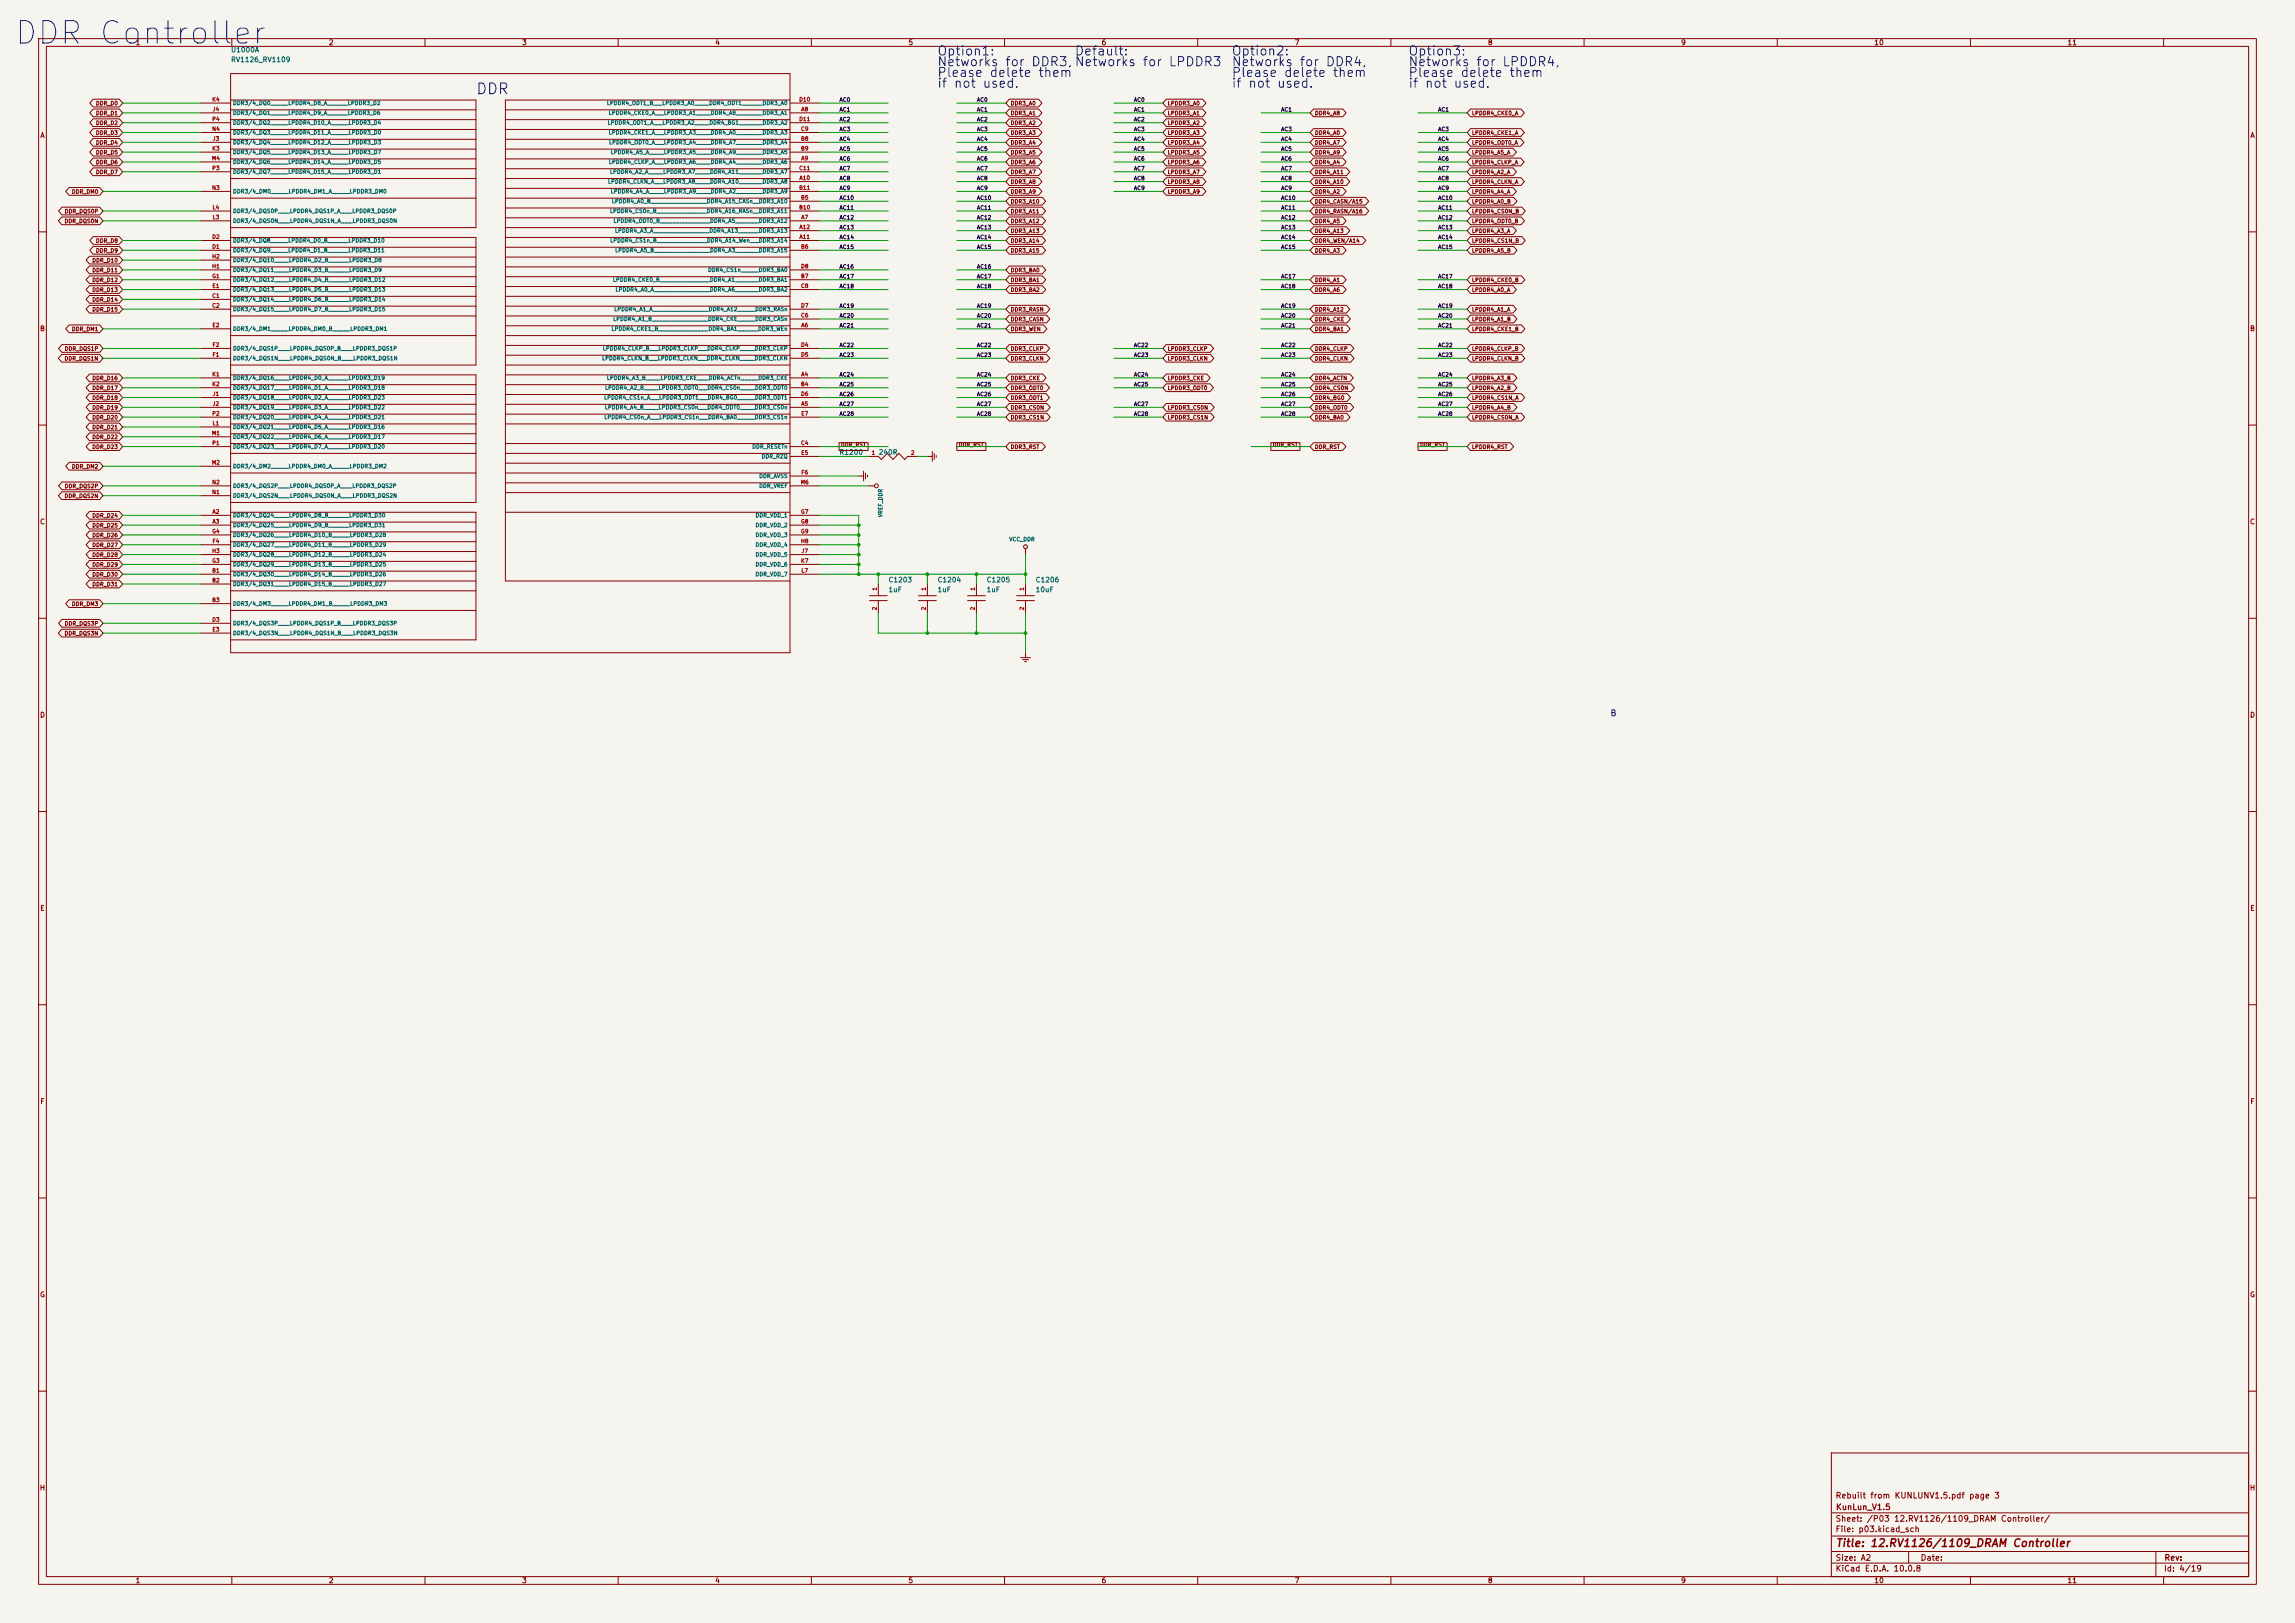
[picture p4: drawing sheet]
<svg xmlns="http://www.w3.org/2000/svg" width="594mm" height="420mm" viewBox="0 0 594 420" stroke-linecap="round" stroke-linejoin="round" font-family="sans-serif">
<defs><g id="words">
<text font-size="5.8" fill="#0000c2" x="3.3" y="12.9">DDR Controller</text>
<text font-size="2.8" fill="#0000c2" x="123" y="25.1">DDR</text>
<g font-size="2.4" fill="#0000c2">
<text x="242.4" y="17.7">Networks for DDR3, Networks for LPDDR3</text>
<text x="242.4" y="15">Option1:</text>
<text x="278" y="15">Default:</text>
<text x="318.6" y="15">Option2:</text>
<text x="318.6" y="17.7">Networks for DDR4,</text>
<text x="364.3" y="15">Option3:</text>
<text x="364.3" y="17.7">Networks for LPDDR4,</text>
<text x="242.4" y="23.3">if not used.</text>
<text x="242.4" y="20.5">Please delete them</text>
<text x="318.6" y="20.5">Please delete them</text>
<text x="318.6" y="23.3">if not used.</text>
<text x="364.3" y="20.5">Please delete them</text>
<text x="364.3" y="23.3">if not used.</text>
</g>
<text font-size="2" fill="#840000" x="475" y="400.8">Title: 12.RV1126/1109_DRAM Controller</text>
<text font-size="1.6" fill="#0000c2" x="416.7" y="185.7">B</text>
<g font-size="1.5" fill="#840000">
<text x="475" y="388.1">Rebuilt from KUNLUNV1.5.pdf page 3</text>
<text x="475" y="394.1">Sheet: /P03 12.RV1126/1109_DRAM Controller/</text>
<text x="475.1" y="391.1">KunLun_V1.5</text>
<text x="475" y="396.8">File: p03.kicad_sch</text>
<text x="475" y="407">KiCad E.D.A. 10.0.8</text>
<text x="475" y="404.2">Size: A2</text>
<text x="497" y="404.2">Date:</text>
<text x="560" y="407">Id: 4/19</text>
<text x="560.1" y="404.2">Rev:</text>
</g>
<g font-size="1.3" fill="#840000">
<text x="35" y="12">1</text>
<text x="85" y="12">2</text>
<text x="135" y="12">3</text>
<text x="185" y="12">4</text>
<text x="235" y="12">5</text>
<text x="285" y="12">6</text>
<text x="335" y="12">7</text>
<text x="385" y="12">8</text>
<text x="435" y="12">9</text>
<text x="485" y="12">10</text>
<text x="535" y="12">11</text>
<text x="10.3" y="36">A</text>
<text x="582.3" y="36">A</text>
<text x="10.2" y="86">B</text>
<text x="582.2" y="86">B</text>
<text x="10.2" y="136">C</text>
<text x="582.2" y="136">C</text>
<text x="10.2" y="186">D</text>
<text x="582.2" y="186">D</text>
<text x="10.3" y="236">E</text>
<text x="582.3" y="236">E</text>
<text x="10.3" y="286">F</text>
<text x="582.3" y="286">F</text>
<text x="10.2" y="336">G</text>
<text x="582.2" y="336">G</text>
<text x="10.2" y="386">H</text>
<text x="582.2" y="386">H</text>
<text x="35" y="410">1</text>
<text x="85" y="410">2</text>
<text x="135" y="410">3</text>
<text x="185" y="410">4</text>
<text x="235" y="410">5</text>
<text x="285" y="410">6</text>
<text x="335" y="410">7</text>
<text x="385" y="410">8</text>
<text x="435" y="410">9</text>
<text x="485" y="410">10</text>
<text x="535" y="410">11</text>
</g>
<g font-size="1.3" fill="#006464">
<text x="59.7" y="13.8">U1000A</text>
<text x="59.7" y="16.4">RV1126_RV1109</text>
<text x="217.1" y="118">R1200</text>
<text x="227.3" y="118">240R</text>
<text x="229.8" y="151">C1203</text>
<text x="229.8" y="153.5">1uF</text>
<text x="242.5" y="151">C1204</text>
<text x="242.5" y="153.5">1uF</text>
<text x="255.2" y="151">C1205</text>
<text x="255.2" y="153.5">1uF</text>
<text x="267.9" y="151">C1206</text>
<text x="267.9" y="153.5">10uF</text>
</g>
<g font-size="1" fill="#840000">
<text x="24.7" y="27.5">DDR_D0</text>
<text x="261.5" y="27.5">DDR3_A0</text>
<text x="302.1" y="27.5">LPDDR3_A0</text>
<text x="24.7" y="35.1">DDR_D3</text>
<text x="24.7" y="30">DDR_D1</text>
<text x="24.7" y="32.6">DDR_D2</text>
<text x="261.5" y="30">DDR3_A1</text>
<text x="261.5" y="32.6">DDR3_A2</text>
<text x="261.5" y="35.1">DDR3_A3</text>
<text x="302.1" y="30">LPDDR3_A1</text>
<text x="302.1" y="32.6">LPDDR3_A2</text>
<text x="302.1" y="35.1">LPDDR3_A3</text>
<text x="340.2" y="30">DDR4_A8</text>
<text x="340.2" y="35.1">DDR4_A0</text>
<text x="380.9" y="30">LPDDR4_CKE0_A</text>
<text x="380.9" y="35.1">LPDDR4_CKE1_A</text>
<text x="24.7" y="37.7">DDR_D4</text>
<text x="24.7" y="40.2">DDR_D5</text>
<text x="261.5" y="37.7">DDR3_A4</text>
<text x="261.5" y="40.2">DDR3_A5</text>
<text x="302.1" y="37.7">LPDDR3_A4</text>
<text x="302.1" y="40.2">LPDDR3_A5</text>
<text x="340.2" y="37.7">DDR4_A7</text>
<text x="340.2" y="40.2">DDR4_A9</text>
<text x="380.9" y="37.7">LPDDR4_ODT0_A</text>
<text x="380.9" y="40.2">LPDDR4_A5_A</text>
<text x="24.7" y="42.7">DDR_D6</text>
<text x="24.7" y="45.3">DDR_D7</text>
<text x="261.5" y="45.3">DDR3_A7</text>
<text x="261.5" y="42.7">DDR3_A6</text>
<text x="261.5" y="47.8">DDR3_A8</text>
<text x="302.1" y="42.7">LPDDR3_A6</text>
<text x="302.1" y="45.3">LPDDR3_A7</text>
<text x="302.1" y="47.8">LPDDR3_A8</text>
<text x="340.2" y="42.7">DDR4_A4</text>
<text x="340.2" y="45.3">DDR4_A11</text>
<text x="340.2" y="47.8">DDR4_A10</text>
<text x="380.9" y="42.7">LPDDR4_CLKP_A</text>
<text x="380.9" y="45.3">LPDDR4_A2_A</text>
<text x="380.9" y="47.8">LPDDR4_CLKN_A</text>
<text x="18.5" y="50.4">DDR_DM0</text>
<text x="261.5" y="50.4">DDR3_A9</text>
<text x="261.5" y="52.9">DDR3_A10</text>
<text x="302.1" y="50.4">LPDDR3_A9</text>
<text x="340.2" y="50.4">DDR4_A2</text>
<text x="340.2" y="52.9">DDR4_CASN/A15</text>
<text x="380.9" y="50.4">LPDDR4_A4_A</text>
<text x="380.9" y="52.9">LPDDR4_A0_B</text>
<text x="16.6" y="58">DDR_DQS0N</text>
<text x="16.6" y="55.4">DDR_DQS0P</text>
<text x="261.5" y="55.4">DDR3_A11</text>
<text x="261.5" y="58">DDR3_A12</text>
<text x="340.2" y="55.4">DDR4_RASN/A16</text>
<text x="340.2" y="58">DDR4_A5</text>
<text x="380.9" y="55.4">LPDDR4_CS0N_B</text>
<text x="380.9" y="58">LPDDR4_ODT0_B</text>
<text x="24.7" y="63.1">DDR_D8</text>
<text x="24.7" y="65.6">DDR_D9</text>
<text x="261.5" y="60.5">DDR3_A13</text>
<text x="261.5" y="63.1">DDR3_A14</text>
<text x="261.5" y="65.6">DDR3_A15</text>
<text x="340.2" y="60.5">DDR4_A13</text>
<text x="340.2" y="63.1">DDR4_WEN/A14</text>
<text x="340.2" y="65.6">DDR4_A3</text>
<text x="380.9" y="60.5">LPDDR4_A3_A</text>
<text x="380.9" y="63.1">LPDDR4_CS1N_B</text>
<text x="380.9" y="65.6">LPDDR4_A5_B</text>
<text x="23.8" y="68.1">DDR_D10</text>
<text x="23.8" y="70.7">DDR_D11</text>
<text x="261.5" y="70.7">DDR3_BA0</text>
<text x="23.8" y="73.2">DDR_D12</text>
<text x="23.8" y="75.8">DDR_D13</text>
<text x="261.5" y="73.2">DDR3_BA1</text>
<text x="261.5" y="75.8">DDR3_BA2</text>
<text x="340.2" y="73.2">DDR4_A1</text>
<text x="340.2" y="75.8">DDR4_A6</text>
<text x="380.9" y="73.2">LPDDR4_CKE0_B</text>
<text x="380.9" y="75.8">LPDDR4_A0_A</text>
<text x="23.8" y="80.8">DDR_D15</text>
<text x="23.8" y="78.3">DDR_D14</text>
<text x="261.5" y="80.8">DDR3_RASN</text>
<text x="261.5" y="83.4">DDR3_CASN</text>
<text x="340.2" y="80.8">DDR4_A12</text>
<text x="340.2" y="83.4">DDR4_CKE</text>
<text x="380.9" y="80.8">LPDDR4_A1_A</text>
<text x="380.9" y="83.4">LPDDR4_A1_B</text>
<text x="18.5" y="85.9">DDR_DM1</text>
<text x="261.5" y="85.9">DDR3_WEN</text>
<text x="340.2" y="85.9">DDR4_BA1</text>
<text x="380.9" y="85.9">LPDDR4_CKE1_B</text>
<text x="16.6" y="93.5">DDR_DQS1N</text>
<text x="16.6" y="91">DDR_DQS1P</text>
<text x="261.5" y="91">DDR3_CLKP</text>
<text x="261.5" y="93.5">DDR3_CLKN</text>
<text x="302.1" y="93.5">LPDDR3_CLKN</text>
<text x="302.1" y="91">LPDDR3_CLKP</text>
<text x="340.2" y="91">DDR4_CLKP</text>
<text x="340.2" y="93.5">DDR4_CLKN</text>
<text x="380.9" y="91">LPDDR4_CLKP_B</text>
<text x="380.9" y="93.5">LPDDR4_CLKN_B</text>
<text x="23.8" y="98.6">DDR_D16</text>
<text x="23.8" y="101.2">DDR_D17</text>
<text x="261.5" y="98.6">DDR3_CKE</text>
<text x="261.5" y="101.2">DDR3_ODT0</text>
<text x="302.1" y="98.6">LPDDR3_CKE</text>
<text x="302.1" y="101.2">LPDDR3_ODT0</text>
<text x="340.2" y="98.6">DDR4_ACTN</text>
<text x="340.2" y="101.2">DDR4_CS0N</text>
<text x="380.9" y="98.6">LPDDR4_A3_B</text>
<text x="380.9" y="101.2">LPDDR4_A2_B</text>
<text x="23.8" y="103.7">DDR_D18</text>
<text x="23.8" y="106.2">DDR_D19</text>
<text x="261.5" y="103.7">DDR3_ODT1</text>
<text x="261.5" y="106.2">DDR3_CS0N</text>
<text x="302.1" y="106.2">LPDDR3_CS0N</text>
<text x="340.2" y="103.7">DDR4_BG0</text>
<text x="340.2" y="106.2">DDR4_ODT0</text>
<text x="380.9" y="103.7">LPDDR4_CS1N_A</text>
<text x="380.9" y="106.2">LPDDR4_A4_B</text>
<text x="23.8" y="108.8">DDR_D20</text>
<text x="23.8" y="111.3">DDR_D21</text>
<text x="23.8" y="113.9">DDR_D22</text>
<text x="261.5" y="108.8">DDR3_CS1N</text>
<text x="302.1" y="108.8">LPDDR3_CS1N</text>
<text x="340.2" y="108.8">DDR4_BA0</text>
<text x="380.9" y="108.8">LPDDR4_CS0N_A</text>
<text x="23.8" y="116.4">DDR_D23</text>
<text x="217.5" y="115.8">DDR_RST</text>
<text x="248" y="115.8">DDR_RST</text>
<text x="261.5" y="116.4">DDR3_RST</text>
<text x="329.3" y="115.8">DDR_RST</text>
<text x="340.2" y="116.4">DDR_RST</text>
<text x="367.4" y="115.8">DDR_RST</text>
<text x="380.9" y="116.4">LPDDR4_RST</text>
<text x="18.5" y="121.5">DDR_DM2</text>
<text x="16.6" y="129.1">DDR_DQS2N</text>
<text x="16.6" y="126.6">DDR_DQS2P</text>
<text x="23.8" y="134.2">DDR_D24</text>
<text x="23.8" y="136.7">DDR_D25</text>
<text x="23.8" y="139.3">DDR_D26</text>
<text x="23.8" y="141.8">DDR_D27</text>
<text x="23.8" y="144.3">DDR_D28</text>
<text x="23.8" y="146.9">DDR_D29</text>
<text x="23.8" y="149.4">DDR_D30</text>
<text x="23.8" y="152">DDR_D31</text>
<text x="18.5" y="157">DDR_DM3</text>
<text x="16.6" y="164.7">DDR_DQS3N</text>
<text x="16.6" y="162.1">DDR_DQS3P</text>
</g>
<g font-size="1" fill="#a90000">
<text x="54.8" y="26.5">K4</text>
<text x="54.9" y="29">J4</text>
<text x="206.7" y="26.5">D10</text>
<text x="207.3" y="29">A8</text>
<text x="54.8" y="34.1">N4</text>
<text x="54.8" y="31.6">P4</text>
<text x="206.7" y="31.6">D11</text>
<text x="207.2" y="34.1">C9</text>
<text x="54.7" y="41.7">M4</text>
<text x="54.8" y="39.2">K3</text>
<text x="54.9" y="36.6">J3</text>
<text x="207.2" y="36.6">B8</text>
<text x="207.2" y="39.2">B9</text>
<text x="207.3" y="41.7">A9</text>
<text x="54.8" y="44.3">P3</text>
<text x="206.7" y="44.3">C11</text>
<text x="206.8" y="46.8">A10</text>
<text x="54.8" y="49.3">N3</text>
<text x="206.7" y="49.3">B11</text>
<text x="207.2" y="51.9">B5</text>
<text x="54.9" y="57">L3</text>
<text x="54.9" y="54.4">L4</text>
<text x="206.7" y="54.4">B10</text>
<text x="206.8" y="59.5">A12</text>
<text x="207.3" y="57">A7</text>
<text x="54.8" y="64.6">D1</text>
<text x="54.8" y="62">D2</text>
<text x="206.8" y="62">A11</text>
<text x="207.2" y="64.6">B6</text>
<text x="54.8" y="69.7">H1</text>
<text x="54.8" y="67.1">H2</text>
<text x="207.2" y="69.7">D8</text>
<text x="54.8" y="77.3">C1</text>
<text x="54.8" y="72.2">G1</text>
<text x="54.9" y="74.7">E1</text>
<text x="207.2" y="72.2">B7</text>
<text x="207.2" y="74.7">C8</text>
<text x="54.8" y="79.8">C2</text>
<text x="207.2" y="82.4">C6</text>
<text x="207.2" y="79.8">D7</text>
<text x="54.9" y="84.9">E2</text>
<text x="54.9" y="90">F2</text>
<text x="207.2" y="90">D4</text>
<text x="207.3" y="84.9">A6</text>
<text x="54.9" y="92.5">F1</text>
<text x="207.2" y="92.5">D5</text>
<text x="54.8" y="97.6">K1</text>
<text x="54.8" y="100.1">K2</text>
<text x="207.2" y="100.1">B4</text>
<text x="207.3" y="97.6">A4</text>
<text x="54.8" y="107.8">P2</text>
<text x="54.9" y="102.7">J1</text>
<text x="54.9" y="105.2">J2</text>
<text x="207.2" y="102.7">D6</text>
<text x="207.3" y="107.8">E7</text>
<text x="207.3" y="105.2">A5</text>
<text x="54.7" y="112.8">M1</text>
<text x="54.9" y="110.3">L1</text>
<text x="54.8" y="115.4">P1</text>
<text x="207.2" y="115.4">C4</text>
<text x="207.3" y="117.9">E5</text>
<text x="225.5" y="117.9">1</text>
<text x="235.6" y="117.9">2</text>
<text x="54.7" y="120.5">M2</text>
<text x="54.8" y="125.5">N2</text>
<text x="207.1" y="125.5">M6</text>
<text x="207.3" y="123">F6</text>
<text x="54.8" y="128.1">N1</text>
<text x="54.9" y="133.2">A2</text>
<text x="54.9" y="135.7">A3</text>
<text x="207.2" y="133.2">G7</text>
<text x="207.2" y="135.7">G8</text>
<text x="54.8" y="143.3">H3</text>
<text x="54.8" y="138.2">G4</text>
<text x="54.9" y="140.8">F4</text>
<text x="207.2" y="140.8">H8</text>
<text x="207.2" y="138.2">G9</text>
<text x="207.3" y="143.3">J7</text>
<text x="54.8" y="148.4">B1</text>
<text x="54.8" y="145.9">G3</text>
<text x="207.2" y="145.9">K7</text>
<text x="207.3" y="148.4">L7</text>
<text x="54.8" y="150.9">B2</text>
<text x="227.1" y="153" transform="rotate(-90 227.1 153)">1</text>
<text x="239.8" y="153" transform="rotate(-90 239.8 153)">1</text>
<text x="252.5" y="153" transform="rotate(-90 252.5 153)">1</text>
<text x="265.2" y="153" transform="rotate(-90 265.2 153)">1</text>
<text x="54.8" y="156">B3</text>
<text x="54.8" y="161.1">D3</text>
<text x="227.1" y="158.1" transform="rotate(-90 227.1 158.1)">2</text>
<text x="239.8" y="158.1" transform="rotate(-90 239.8 158.1)">2</text>
<text x="252.5" y="158.1" transform="rotate(-90 252.5 158.1)">2</text>
<text x="265.2" y="158.1" transform="rotate(-90 265.2 158.1)">2</text>
<text x="54.9" y="163.6">E3</text>
</g>
<g font-size="1" fill="#006464">
<text x="60.2" y="30">DDR3/4_DQ1______LPDDR4_D9_A_______LPDDR3_D6</text>
<text x="60.2" y="27.4">DDR3/4_DQ0______LPDDR4_D8_A_______LPDDR3_D2</text>
<text x="157" y="27.4">LPDDR4_ODT1_B___LPDDR3_A0_____DDR4_ODT1_______DDR3_A0</text>
<text x="157.4" y="30">LPDDR4_CKE0_A___LPDDR3_A1_____DDR4_A8_________DDR3_A1</text>
<text x="60.2" y="35">DDR3/4_DQ3______LPDDR4_D11_A______LPDDR3_D0</text>
<text x="60.2" y="32.5">DDR3/4_DQ2______LPDDR4_D10_A______LPDDR3_D4</text>
<text x="157.1" y="32.5">LPDDR4_ODT1_A___LPDDR3_A2_____DDR4_BG1________DDR3_A2</text>
<text x="157.4" y="35">LPDDR4_CKE1_A___LPDDR3_A3_____DDR4_A0_________DDR3_A3</text>
<text x="60.2" y="37.6">DDR3/4_DQ4______LPDDR4_D12_A______LPDDR3_D3</text>
<text x="60.2" y="40.1">DDR3/4_DQ5______LPDDR4_D13_A______LPDDR3_D7</text>
<text x="157.5" y="37.6">LPDDR4_ODT0_A___LPDDR3_A4_____DDR4_A7_________DDR3_A4</text>
<text x="158" y="40.1">LPDDR4_A5_A_____LPDDR3_A5_____DDR4_A9_________DDR3_A5</text>
<text x="60.2" y="42.7">DDR3/4_DQ6______LPDDR4_D14_A______LPDDR3_D5</text>
<text x="60.2" y="45.2">DDR3/4_DQ7______LPDDR4_D15_A______LPDDR3_D1</text>
<text x="157.2" y="47.7">LPDDR4_CLKN_A___LPDDR3_A8_____DDR4_A10________DDR3_A8</text>
<text x="157.5" y="42.7">LPDDR4_CLKP_A___LPDDR3_A6_____DDR4_A4_________DDR3_A6</text>
<text x="157.8" y="45.2">LPDDR4_A2_A_____LPDDR3_A7_____DDR4_A11________DDR3_A7</text>
<text x="60.2" y="50.3">DDR3/4_DM0______LPDDR4_DM1_A______LPDDR3_DM0</text>
<text x="158" y="50.3">LPDDR4_A4_A_____LPDDR3_A9_____DDR4_A2_________DDR3_A9</text>
<text x="158.2" y="52.8">LPDDR4_A0_B___________________DDR4_A15_CASn__DDR3_A10</text>
<text x="60.2" y="57.9">DDR3/4_DQS0N____LPDDR4_DQS1N_A____LPDDR3_DQS0N</text>
<text x="60.2" y="55.4">DDR3/4_DQS0P____LPDDR4_DQS1P_A____LPDDR3_DQS0P</text>
<text x="157.8" y="55.4">LPDDR4_CS0n_B_________________DDR4_A16_RASn__DDR3_A11</text>
<text x="158.7" y="57.9">LPDDR4_ODT0_B_________________DDR4_A5________DDR3_A12</text>
<text x="60.2" y="65.5">DDR3/4_DQ9______LPDDR4_D1_B_______LPDDR3_D11</text>
<text x="60.2" y="63">DDR3/4_DQ8______LPDDR4_D0_B_______LPDDR3_D10</text>
<text x="157.8" y="63">LPDDR4_CS1n_B_________________DDR4_A14_Wen___DDR3_A14</text>
<text x="159" y="60.4">LPDDR4_A3_A___________________DDR4_A13_______DDR3_A13</text>
<text x="159.1" y="65.5">LPDDR4_A5_B___________________DDR4_A3________DDR3_A15</text>
<text x="60.2" y="70.6">DDR3/4_DQ11_____LPDDR4_D3_B_______LPDDR3_D9</text>
<text x="60.2" y="68.1">DDR3/4_DQ10_____LPDDR4_D2_B_______LPDDR3_D8</text>
<text x="183.1" y="70.6">DDR4_CS1n______DDR3_BA0</text>
<text x="60.2" y="75.7">DDR3/4_DQ13_____LPDDR4_D5_B_______LPDDR3_D13</text>
<text x="60.2" y="73.1">DDR3/4_DQ12_____LPDDR4_D4_B_______LPDDR3_D12</text>
<text x="158.5" y="73.1">LPDDR4_CKE0_B_________________DDR4_A1________DDR3_BA1</text>
<text x="159.2" y="75.7">LPDDR4_A0_A___________________DDR4_A6________DDR3_BA2</text>
<text x="60.2" y="78.2">DDR3/4_DQ14_____LPDDR4_D6_B_______LPDDR3_D14</text>
<text x="60.2" y="80.8">DDR3/4_DQ15_____LPDDR4_D7_B_______LPDDR3_D15</text>
<text x="158.6" y="83.3">LPDDR4_A1_B___________________DDR4_CKE______DDR3_CASn</text>
<text x="158.9" y="80.8">LPDDR4_A1_A___________________DDR4_A12______DDR3_RASn</text>
<text x="60.2" y="85.8">DDR3/4_DM1______LPDDR4_DM0_B______LPDDR3_DM1</text>
<text x="158.1" y="85.8">LPDDR4_CKE1_B_________________DDR4_BA1_______DDR3_WEn</text>
<text x="60.2" y="93.5">DDR3/4_DQS1N____LPDDR4_DQS0N_B____LPDDR3_DQS1N</text>
<text x="60.2" y="90.9">DDR3/4_DQS1P____LPDDR4_DQS0P_B____LPDDR3_DQS1P</text>
<text x="155.7" y="93.5">LPDDR4_CLKN_B___LPDDR3_CLKN___DDR4_CLKN_____DDR3_CLKN</text>
<text x="155.9" y="90.9">LPDDR4_CLKP_B___LPDDR3_CLKP___DDR4_CLKP_____DDR3_CLKP</text>
<text x="60.2" y="98.5">DDR3/4_DQ16_____LPDDR4_D0_A_______LPDDR3_D19</text>
<text x="60.2" y="101.1">DDR3/4_DQ17_____LPDDR4_D1_A_______LPDDR3_D18</text>
<text x="156.5" y="101.1">LPDDR4_A2_B_____LPDDR3_ODT0___DDR4_CS0n_____DDR3_ODT0</text>
<text x="157" y="98.5">LPDDR4_A3_B_____LPDDR3_CKE____DDR4_ACTn______DDR3_CKE</text>
<text x="60.2" y="103.6">DDR3/4_DQ18_____LPDDR4_D2_A_______LPDDR3_D23</text>
<text x="60.2" y="106.2">DDR3/4_DQ19_____LPDDR4_D3_A_______LPDDR3_D22</text>
<text x="156.2" y="103.6">LPDDR4_CS1n_A___LPDDR3_ODT1___DDR4_BG0______DDR3_ODT1</text>
<text x="156.4" y="106.2">LPDDR4_A4_B_____LPDDR3_CS0n___DDR4_ODT0_____DDR3_CS0n</text>
<text x="60.2" y="111.2">DDR3/4_DQ21_____LPDDR4_D5_A_______LPDDR3_D16</text>
<text x="60.2" y="113.8">DDR3/4_DQ22_____LPDDR4_D6_A_______LPDDR3_D17</text>
<text x="60.2" y="108.7">DDR3/4_DQ20_____LPDDR4_D4_A_______LPDDR3_D21</text>
<text x="156.3" y="108.7">LPDDR4_CS0n_A___LPDDR3_CS1n___DDR4_BA0______DDR3_CS1n</text>
<text x="60.2" y="116.3">DDR3/4_DQ23_____LPDDR4_D7_A_______LPDDR3_D20</text>
<text x="194.6" y="116.3">DDR_RESETn</text>
<text x="197" y="118.9">DDR_RZQ</text>
<text x="60.2" y="121.4">DDR3/4_DM2______LPDDR4_DM0_A______LPDDR3_DM2</text>
<text x="196.4" y="123.9">DDR_AVSS</text>
<text x="60.2" y="129">DDR3/4_DQS2N____LPDDR4_DQS0N_A____LPDDR3_DQS2N</text>
<text x="60.2" y="126.5">DDR3/4_DQS2P____LPDDR4_DQS0P_A____LPDDR3_DQS2P</text>
<text x="196.4" y="126.5">DDR_VREF</text>
<text x="60.2" y="134.1">DDR3/4_DQ24_____LPDDR4_D8_B_______LPDDR3_D30</text>
<text x="60.2" y="136.6">DDR3/4_DQ25_____LPDDR4_D9_B_______LPDDR3_D31</text>
<text x="195.4" y="134.1">DDR_VDD_1</text>
<text x="195.4" y="136.6">DDR_VDD_2</text>
<text x="228.6" y="134" transform="rotate(-90 228.6 134)">VREF_DDR</text>
<text x="60.2" y="141.7">DDR3/4_DQ27_____LPDDR4_D11_B______LPDDR3_D29</text>
<text x="60.2" y="139.2">DDR3/4_DQ26_____LPDDR4_D10_B______LPDDR3_D28</text>
<text x="195.4" y="139.2">DDR_VDD_3</text>
<text x="195.4" y="141.7">DDR_VDD_4</text>
<text x="261.1" y="140.3">VCC_DDR</text>
<text x="60.2" y="149.3">DDR3/4_DQ30_____LPDDR4_D14_B______LPDDR3_D26</text>
<text x="60.2" y="146.8">DDR3/4_DQ29_____LPDDR4_D13_B______LPDDR3_D25</text>
<text x="60.2" y="144.3">DDR3/4_DQ28_____LPDDR4_D12_B______LPDDR3_D24</text>
<text x="195.4" y="144.3">DDR_VDD_5</text>
<text x="195.4" y="146.8">DDR_VDD_6</text>
<text x="195.4" y="149.3">DDR_VDD_7</text>
<text x="60.2" y="151.9">DDR3/4_DQ31_____LPDDR4_D15_B______LPDDR3_D27</text>
<text x="60.2" y="157">DDR3/4_DM3______LPDDR4_DM1_B______LPDDR3_DM3</text>
<text x="60.2" y="162">DDR3/4_DQS3P____LPDDR4_DQS1P_B____LPDDR3_DQS3P</text>
<text x="60.2" y="164.6">DDR3/4_DQS3N____LPDDR4_DQS1N_B____LPDDR3_DQS3N</text>
</g>
<g font-size="1" fill="#0f0f0f">
<text x="217.2" y="26.6">AC0</text>
<text x="217.2" y="29.1">AC1</text>
<text x="252.7" y="26.6">AC0</text>
<text x="252.7" y="29.1">AC1</text>
<text x="293.4" y="29.1">AC1</text>
<text x="293.4" y="26.6">AC0</text>
<text x="331.5" y="29.1">AC1</text>
<text x="372.1" y="29.1">AC1</text>
<text x="217.2" y="31.6">AC2</text>
<text x="217.2" y="34.2">AC3</text>
<text x="252.7" y="31.6">AC2</text>
<text x="252.7" y="34.2">AC3</text>
<text x="293.4" y="31.6">AC2</text>
<text x="293.4" y="34.2">AC3</text>
<text x="331.5" y="34.2">AC3</text>
<text x="372.1" y="34.2">AC3</text>
<text x="217.2" y="39.3">AC5</text>
<text x="217.2" y="41.8">AC6</text>
<text x="217.2" y="36.7">AC4</text>
<text x="252.7" y="36.7">AC4</text>
<text x="252.7" y="39.3">AC5</text>
<text x="252.7" y="41.8">AC6</text>
<text x="293.4" y="36.7">AC4</text>
<text x="293.4" y="39.3">AC5</text>
<text x="293.4" y="41.8">AC6</text>
<text x="331.5" y="36.7">AC4</text>
<text x="331.5" y="39.3">AC5</text>
<text x="331.5" y="41.8">AC6</text>
<text x="372.1" y="36.7">AC4</text>
<text x="372.1" y="39.3">AC5</text>
<text x="372.1" y="41.8">AC6</text>
<text x="217.2" y="44.3">AC7</text>
<text x="217.2" y="46.9">AC8</text>
<text x="252.7" y="44.3">AC7</text>
<text x="252.7" y="46.9">AC8</text>
<text x="293.4" y="44.3">AC7</text>
<text x="293.4" y="46.9">AC8</text>
<text x="331.5" y="44.3">AC7</text>
<text x="331.5" y="46.9">AC8</text>
<text x="372.1" y="44.3">AC7</text>
<text x="372.1" y="46.9">AC8</text>
<text x="217.2" y="49.4">AC9</text>
<text x="217.2" y="52">AC10</text>
<text x="252.7" y="49.4">AC9</text>
<text x="252.7" y="52">AC10</text>
<text x="293.4" y="49.4">AC9</text>
<text x="331.5" y="49.4">AC9</text>
<text x="331.5" y="52">AC10</text>
<text x="372.1" y="52">AC10</text>
<text x="372.1" y="49.4">AC9</text>
<text x="217.2" y="54.5">AC11</text>
<text x="217.2" y="57">AC12</text>
<text x="217.2" y="59.6">AC13</text>
<text x="252.7" y="54.5">AC11</text>
<text x="252.7" y="57">AC12</text>
<text x="252.7" y="59.6">AC13</text>
<text x="331.5" y="54.5">AC11</text>
<text x="331.5" y="57">AC12</text>
<text x="331.5" y="59.6">AC13</text>
<text x="372.1" y="57">AC12</text>
<text x="372.1" y="59.6">AC13</text>
<text x="372.1" y="54.5">AC11</text>
<text x="217.2" y="62.1">AC14</text>
<text x="217.2" y="64.7">AC15</text>
<text x="252.7" y="62.1">AC14</text>
<text x="252.7" y="64.7">AC15</text>
<text x="331.5" y="62.1">AC14</text>
<text x="331.5" y="64.7">AC15</text>
<text x="372.1" y="64.7">AC15</text>
<text x="372.1" y="62.1">AC14</text>
<text x="217.2" y="69.7">AC16</text>
<text x="252.7" y="69.7">AC16</text>
<text x="217.2" y="72.3">AC17</text>
<text x="217.2" y="74.8">AC18</text>
<text x="252.7" y="72.3">AC17</text>
<text x="252.7" y="74.8">AC18</text>
<text x="331.5" y="72.3">AC17</text>
<text x="331.5" y="74.8">AC18</text>
<text x="372.1" y="74.8">AC18</text>
<text x="372.1" y="72.3">AC17</text>
<text x="217.2" y="79.9">AC19</text>
<text x="217.2" y="82.4">AC20</text>
<text x="252.7" y="82.4">AC20</text>
<text x="252.7" y="79.9">AC19</text>
<text x="331.5" y="79.9">AC19</text>
<text x="331.5" y="82.4">AC20</text>
<text x="372.1" y="82.4">AC20</text>
<text x="372.1" y="79.9">AC19</text>
<text x="217.2" y="85">AC21</text>
<text x="252.7" y="85">AC21</text>
<text x="331.5" y="85">AC21</text>
<text x="372.1" y="85">AC21</text>
<text x="217.2" y="92.6">AC23</text>
<text x="217.2" y="90.1">AC22</text>
<text x="252.7" y="90.1">AC22</text>
<text x="252.7" y="92.6">AC23</text>
<text x="293.4" y="90.1">AC22</text>
<text x="293.4" y="92.6">AC23</text>
<text x="331.5" y="92.6">AC23</text>
<text x="331.5" y="90.1">AC22</text>
<text x="372.1" y="90.1">AC22</text>
<text x="372.1" y="92.6">AC23</text>
<text x="217.2" y="97.7">AC24</text>
<text x="217.2" y="100.2">AC25</text>
<text x="252.7" y="97.7">AC24</text>
<text x="252.7" y="100.2">AC25</text>
<text x="293.4" y="97.7">AC24</text>
<text x="293.4" y="100.2">AC25</text>
<text x="331.5" y="97.7">AC24</text>
<text x="331.5" y="100.2">AC25</text>
<text x="372.1" y="97.7">AC24</text>
<text x="372.1" y="100.2">AC25</text>
<text x="217.2" y="105.3">AC27</text>
<text x="217.2" y="102.8">AC26</text>
<text x="217.2" y="107.8">AC28</text>
<text x="252.7" y="102.8">AC26</text>
<text x="252.7" y="105.3">AC27</text>
<text x="252.7" y="107.8">AC28</text>
<text x="293.4" y="105.3">AC27</text>
<text x="293.4" y="107.8">AC28</text>
<text x="331.5" y="102.8">AC26</text>
<text x="331.5" y="105.3">AC27</text>
<text x="331.5" y="107.8">AC28</text>
<text x="372.1" y="102.8">AC26</text>
<text x="372.1" y="105.3">AC27</text>
<text x="372.1" y="107.8">AC28</text>
</g>
</g></defs>
<path d="M0 0h594v420h-594z" fill="#f5f4ef" stroke="#f5f4ef" stroke-width=".26"/>
<g fill="none" stroke="#840000" stroke-width=".26">
<path d="M10 10h574v400h-574zM12 12h570v396h-570zM59.7 19h144.8v149.9h-144.8zM60 10v2M110 10v2M160 10v2M210 10v2M260 10v2M310 10v2M360 10v2M410 10v2M460 10v2"/>
<path d="M510 10v2M560 10v2M24.1 35.8h6.8l.8 1-.8 1h-6.8l-.9-1zM24.1 33.3h6.8l.8 1-.8 1h-6.8l-.9-1zM24.1 25.7h6.8l.8 1-.8 1h-6.8l-.9-1zM24.1 28.2h6.8l.8 1-.8 1h-6.8l-.9-1zM24.1 30.7h6.8l.8 1.1-.8 1h-6.8l-.9-1zM24.1 38.4h6.8l.8 1-.8 1h-6.8l-.9-1zM52.1 29.2h7.6M52.1 36.8h7.6M52.1 39.4h7.6M52.1 34.3h7.6"/>
<path d="M52.1 26.7h7.6M52.1 31.8h7.6M59.7 25.9h63.5v33h-63.5M59.7 28.4h63.5M59.7 31h63.5M59.7 33.5h63.5M59.7 36h63.5M59.7 38.6h63.5M130.8 28.4h73.7M130.8 31h73.7M130.8 33.5h73.7M130.8 36h73.7"/>
<path d="M130.8 38.6h73.7M204.5 25.9h-73.7v124.4h73.7M204.5 29.2h7.6M204.5 36.8h7.6M204.5 39.4h7.6M204.5 34.3h7.6M204.5 26.7h7.6M204.5 31.8h7.6M261.2 35.8h7.6l.9 1-.9 1h-7.6l-.9-1zM261.2 25.7h7.6l.9 1-.9 1h-7.6l-.9-1zM261.2 28.2h7.6l.9 1-.9 1h-7.6l-.9-1zM261.2 30.7h7.6l.9 1.1-.9 1h-7.6l-.9-1z"/>
<path d="M261.2 33.3h7.6l.9 1-.9 1h-7.6l-.9-1zM261.2 38.4h7.6l.9 1-.9 1h-7.6l-.9-1zM301.9 25.7h9.3l.9 1-.9 1h-9.3l-.9-1zM301.9 28.2h9.3l.9 1-.9 1h-9.3l-.9-1zM301.9 30.7h9.3l.9 1.1-.9 1h-9.3l-.9-1zM301.9 33.3h9.3l.9 1-.9 1h-9.3l-.9-1zM301.9 35.8h9.3l.9 1-.9 1h-9.3l-.9-1zM301.9 38.4h9.3l.9 1-.9 1h-9.3l-.9-1zM340 28.2h7.5l.9 1-.9 1h-7.5l-.9-1zM340 33.3h7.5l.9 1-.9 1h-7.5l-.9-1zM340 35.8h7.5l.9 1-.9 1h-7.5l-.9-1zM340 38.4h7.5l.9 1-.9 1h-7.5l-.9-1z"/>
<path d="M380.6 28.2h13.1l.8 1-.8 1h-13.1l-.9-1zM380.6 33.3h13.1l.8 1-.8 1h-13.1l-.9-1zM380.6 35.8h13l.8 1-.8 1h-13l-.9-1zM380.6 38.4h11l.9 1-.9 1h-11l-.9-1zM16 56.1h9.8l.9 1.1-.9 1h-9.8l-.9-1zM16 53.6h9.8l.9 1-.9 1h-9.8l-.8-1zM17.9 48.5h7.9l.9 1-.9 1h-7.9l-.9-1zM24.1 40.9h6.8l.8 1-.8 1h-6.8l-.9-1zM24.1 43.4h6.8l.8 1.1-.8 1h-6.8l-.9-1zM52.1 57.2h7.6M52.1 41.9h7.6M52.1 54.6h7.6"/>
<path d="M52.1 49.5h7.6M52.1 44.5h7.6M59.7 41.1h63.5M59.7 43.7h63.5M59.7 46.2h63.5M59.7 51.3h63.5M130.8 41.1h73.7M130.8 43.7h73.7M130.8 46.2h73.7M130.8 51.3h73.7M130.8 58.9h73.7M130.8 48.7h73.7"/>
<path d="M130.8 53.8h73.7M130.8 56.4h73.7M204.5 57.2h7.6M204.5 41.9h7.6M204.5 47h7.6M204.5 59.7h7.6M204.5 52.1h7.6M204.5 54.6h7.6M204.5 49.5h7.6M204.5 44.5h7.6M261.2 43.4h7.6l.9 1.1-.9 1h-7.6l-.9-1zM261.2 40.9h7.6l.9 1-.9 1h-7.6l-.9-1z"/>
<path d="M261.2 48.5h7.6l.9 1-.9 1h-7.6l-.9-1zM261.2 46h7.6l.9 1-.9 1h-7.6l-.9-1zM261.2 51.1h8.6l.8 1-.8 1h-8.6l-.9-1zM261.2 53.6h8.6l.8 1-.8 1h-8.6l-.9-1zM261.2 56.1h8.6l.8 1.1-.8 1h-8.6l-.9-1zM261.2 58.7h8.6l.8 1-.8 1h-8.6l-.9-1zM301.9 40.9h9.3l.9 1-.9 1h-9.3l-.9-1zM301.9 43.4h9.3l.9 1.1-.9 1h-9.3l-.9-1zM301.9 46h9.3l.9 1-.9 1h-9.3l-.9-1zM301.9 48.5h9.3l.9 1-.9 1h-9.3l-.9-1zM340 53.6h13.4l.9 1-.9 1h-13.4l-.9-1zM340 56.1h7.5l.9 1.1-.9 1h-7.5l-.9-1z"/>
<path d="M340 58.7h8.5l.9 1-.9 1h-8.5l-.9-1zM340 40.9h7.5l.9 1-.9 1h-7.5l-.9-1zM340 43.4h8.5l.9 1.1-.9 1h-8.5l-.9-1zM340 46h8.5l.9 1-.9 1h-8.5l-.9-1zM340 48.5h7.5l.9 1-.9 1h-7.5l-.9-1zM340 51.1h13.4l.9 1-.9 1h-13.4l-.9-1zM380.6 53.6h13.3l.9 1-.9 1h-13.3l-.9-1zM380.6 56.1h13.1l.9 1.1-.9 1h-13.1l-.9-1zM380.6 58.7h11l.9 1-.9 1h-11l-.9-1zM380.6 40.9h13l.9 1-.9 1h-13l-.9-1zM380.6 43.4h11l.9 1.1-.9 1h-11l-.9-1zM380.6 46h13.1l.8 1-.8 1h-13.1l-.9-1z"/>
<path d="M380.6 48.5h11l.9 1-.9 1h-11l-.9-1zM380.6 51.1h11.2l.8 1-.8 1h-11.2l-.9-1zM10 60h2M23.2 79h7.7l.8 1-.8 1h-7.7l-.9-1zM23.2 66.3h7.7l.8 1-.8 1h-7.7l-.9-1zM23.2 68.8h7.7l.8 1.1-.8 1h-7.7l-.9-1zM23.2 71.4h7.7l.8 1-.8 1h-7.7l-.9-1zM23.2 73.9h7.7l.8 1-.8 1h-7.7l-.9-1zM23.2 76.5h7.7l.8 1-.8 1h-7.7l-.9-1zM24.1 61.2h6.8l.8 1-.8 1h-6.8l-.9-1zM24.1 63.8h6.8l.8 1-.8 1h-6.8l-.9-1zM52.1 62.2h7.6"/>
<path d="M52.1 64.8h7.6M52.1 72.4h7.6M52.1 77.5h7.6M52.1 74.9h7.6M52.1 69.9h7.6M52.1 67.3h7.6M59.7 61.4h63.5v33.1h-63.5M59.7 64h63.5M59.7 66.5h63.5M59.7 69.1h63.5M59.7 71.6h63.5M59.7 74.1h63.5"/>
<path d="M59.7 76.7h63.5M59.7 79.2h63.5M130.8 61.4h73.7M130.8 64h73.7M130.8 66.5h73.7M130.8 69.1h73.7M130.8 71.6h73.7M130.8 74.1h73.7M130.8 76.7h73.7M130.8 79.2h73.7M204.5 62.2h7.6M204.5 64.8h7.6"/>
<path d="M204.5 72.4h7.6M204.5 74.9h7.6M204.5 69.9h7.6M261.2 79h9.6l.9 1-.9 1h-9.6l-.9-1zM261.2 61.2h8.6l.8 1-.8 1h-8.6l-.9-1zM261.2 63.8h8.6l.8 1-.8 1h-8.6l-.9-1zM261.2 68.8h8.6l.9 1.1-.9 1h-8.6l-.9-1zM261.2 71.4h8.6l.9 1-.9 1h-8.6l-.9-1zM261.2 73.9h8.6l.9 1-.9 1h-8.6l-.9-1zM340 61.2h12.6l.9 1-.9 1h-12.6l-.9-1zM340 63.8h7.5l.9 1-.9 1h-7.5l-.9-1zM340 71.4h7.5l.9 1-.9 1h-7.5l-.9-1z"/>
<path d="M340 73.9h7.5l.9 1-.9 1h-7.5l-.9-1zM340 79h8.5l.9 1-.9 1h-8.5l-.9-1zM380.6 71.4h13.2l.9 1-.9 1h-13.2l-.9-1zM380.6 73.9h11l.9 1-.9 1h-11l-.9-1zM380.6 79h11l.9 1-.9 1h-11l-.9-1zM380.6 61.2h13.3l.9 1-.9 1h-13.3l-.9-1zM380.6 63.8h11.2l.8 1-.8 1h-11.2l-.9-1zM582 60h2M16 91.7h9.8l.9 1-.9 1h-9.8l-.9-1zM16 89.2h9.8l.9 1-.9 1h-9.8l-.8-1zM17.9 84.1h7.9l.9 1-.9 1h-7.9l-.9-1zM23.2 96.8h7.7l.8 1-.8 1h-7.7l-.9-1z"/>
<path d="M23.2 99.3h7.7l.8 1-.8 1h-7.7l-.9-1zM52.1 97.8h7.6M52.1 85.1h7.6M52.1 80h7.6M52.1 90.2h7.6M52.1 92.7h7.6M59.7 81.8h63.5M59.7 86.8h63.5M59.7 97h63.5v33h-63.5M59.7 99.5h63.5M130.8 81.8h73.7M130.8 86.8h73.7"/>
<path d="M130.8 94.5h73.7M130.8 97h73.7M130.8 99.5h73.7M130.8 84.3h73.7M130.8 89.4h73.7M130.8 91.9h73.7M204.5 97.8h7.6M204.5 85.1h7.6M204.5 80h7.6M204.5 82.6h7.6M204.5 90.2h7.6M204.5 92.7h7.6"/>
<path d="M261.2 81.5h9.6l.9 1.1-.9 1h-9.6l-.9-1zM261.2 84.1h8.9l.9 1-.9 1h-8.9l-.9-1zM261.2 89.2h9.6l.9 1-.9 1h-9.6l-.9-1zM261.2 91.7h9.6l.9 1-.9 1h-9.6l-.9-1zM261.2 96.8h8.7l.9 1-.9 1h-8.7l-.9-1zM261.2 99.3h9.6l.8 1-.8 1h-9.6l-.9-1zM301.9 91.7h11.4l.9 1-.9 1h-11.4l-.9-1zM301.9 96.8h10.4l.9 1-.9 1h-10.4l-.9-1zM301.9 99.3h11.3l.9 1-.9 1h-11.3l-.9-1zM301.9 89.2h11.3l.9 1-.9 1h-11.3l-.9-1zM340 89.2h9.5l.9 1-.9 1h-9.5l-.9-1zM340 91.7h9.6l.9 1-.9 1h-9.6l-.9-1z"/>
<path d="M340 81.5h8.6l.9 1.1-.9 1h-8.6l-.9-1zM340 84.1h8.5l.9 1-.9 1h-8.5l-.9-1zM340 96.8h9.4l.9 1-.9 1h-9.4l-.9-1zM340 99.3h9.7l.9 1-.9 1h-9.7l-.9-1zM380.6 81.5h11.2l.8 1.1-.8 1h-11.2l-.9-1zM380.6 84.1h13.2l.9 1-.9 1h-13.2l-.9-1zM380.6 89.2h13.2l.8 1-.8 1h-13.2l-.9-1zM380.6 91.7h13.2l.9 1-.9 1h-13.2l-.9-1zM380.6 96.8h11.2l.8 1-.8 1h-11.2l-.9-1zM380.6 99.3h11.2l.8 1-.8 1h-11.2l-.9-1zM10 110h2M17.9 119.6h7.9l.9 1.1-.9 1h-7.9l-.9-1z"/>
<path d="M23.2 101.9h7.7l.8 1-.8 1h-7.7l-.9-1zM23.2 104.4h7.7l.8 1-.8 1h-7.7l-.9-1zM23.2 106.9h7.7l.8 1.1-.8 1h-7.7l-.9-1zM23.2 109.5h7.7l.8 1-.8 1h-7.7l-.9-1zM23.2 112h7.7l.8 1-.8 1h-7.7l-.9-1zM23.2 114.6h7.7l.8 1-.8 1h-7.7l-.9-1zM52.1 105.4h7.6M52.1 100.3h7.6M52.1 115.6h7.6M52.1 102.9h7.6M52.1 108h7.6M52.1 110.5h7.6"/>
<path d="M52.1 113h7.6M59.7 102.1h63.5M59.7 104.6h63.5M59.7 107.2h63.5M59.7 109.7h63.5M59.7 112.2h63.5M59.7 114.8h63.5M59.7 117.3h63.5M130.8 102.1h73.7M130.8 104.6h73.7M130.8 107.2h73.7M130.8 109.7h73.7"/>
<path d="M130.8 114.8h73.7M130.8 117.3h73.7M130.8 119.9h73.7M204.5 105.4h7.6M204.5 100.3h7.6M204.5 115.6h7.6M204.5 102.9h7.6M204.5 118.1h7.6M204.5 108h7.6M217.2 114.6h7.5v2h-7.5zM224.8 118.1h2.5l.8 .8 1.5-1.6 1.5 1.6 1.6-1.6 1.5 1.6 .7-.8h2.6M240 118.1h1.3"/>
<path d="M241.3 116.8v2.6M241.8 117.3v1.6M242.3 117.9v.5M247.6 114.6h7.6v2h-7.6zM261.2 101.9h9.6l.8 1-.8 1h-9.6l-.9-1zM261.2 104.4h9.7l.9 1-.9 1h-9.7l-.9-1zM261.2 106.9h9.7l.9 1.1-.9 1h-9.7l-.9-1zM261.2 114.6h8.5l.9 1-.9 1h-8.5l-.9-1zM301.9 106.9h11.5l.9 1.1-.9 1h-11.5l-.9-1zM301.9 104.4h11.5l.9 1-.9 1h-11.5l-.9-1zM328.9 114.6h7.6v2h-7.6zM340 101.9h8.7l.9 1-.9 1h-8.7l-.9-1z"/>
<path d="M340 104.4h9.5l.9 1-.9 1h-9.5l-.9-1zM340 106.9h8.5l.9 1.1-.9 1h-8.5l-.9-1zM340 114.6h7.5l.9 1-.9 1h-7.5l-.9-1zM367 114.6h7.6v2h-7.6zM380.6 101.9h13.2l.8 1-.8 1h-13.2l-.9-1zM380.6 104.4h11.2l.8 1-.8 1h-11.2l-.9-1zM380.6 106.9h13.2l.8 1.1-.8 1h-13.2l-.9-1zM380.6 114.6h10.3l.9 1-.9 1h-10.3l-.9-1zM582 110h2M16 127.3h9.8l.9 1-.9 1h-9.8l-.9-1zM16 124.7h9.8l.9 1-.9 1h-9.8l-.8-1zM23.2 137.4h7.7l.8 1-.8 1h-7.7l-.9-1z"/>
<path d="M23.2 140h7.7l.8 1-.8 1h-7.7l-.9-1zM23.2 132.3h7.7l.8 1.1-.8 1h-7.7l-.9-1zM23.2 134.9h7.7l.8 1-.8 1h-7.7l-.9-1zM52.1 125.7h7.6M52.1 133.4h7.6M52.1 135.9h7.6M52.1 138.4h7.6M52.1 120.7h7.6M52.1 128.3h7.6M59.7 122.4h63.5M59.7 132.6h63.5v33h-63.5M59.7 135.1h63.5"/>
<path d="M59.7 137.6h63.5M130.8 122.4h73.7M130.8 132.6h73.7M130.8 124.9h73.7M130.8 127.5h73.7M204.5 125.7h7.6M204.5 133.4h7.6M204.5 135.9h7.6M204.5 123.2h7.6M204.5 138.4h7.6M222.2 123.2h1.3M223.5 121.9v2.6"/>
<path d="M224 122.4v1.6M224.5 122.9v.5M224.8 125.7h1.5M17.9 155.2h7.9l.9 1-.9 1h-7.9l-.9-1zM23.2 142.5h7.7l.8 1-.8 1h-7.7l-.9-1zM23.2 145h7.7l.8 1.1-.8 1h-7.7l-.9-1zM23.2 147.6h7.7l.8 1-.8 1h-7.7l-.9-1zM23.2 150.1h7.7l.8 1-.8 1h-7.7l-.9-1zM52.1 148.6h7.6M52.1 151.1h7.6M52.1 156.2h7.6M52.1 141h7.6"/>
<path d="M52.1 146.1h7.6M52.1 143.5h7.6M59.7 140.2h63.5M59.7 142.7h63.5M59.7 145.3h63.5M59.7 147.8h63.5M59.7 150.3h63.5M59.7 152.9h63.5M59.7 158h63.5M204.5 148.6h7.6M204.5 141h7.6M204.5 146.1h7.6"/>
<path d="M204.5 143.5h7.6M225 154.2h4.6M225 155.4h4.6M227.3 151.1v3.1M227.3 155.4v3.4M237.7 154.2h4.6M237.7 155.4h4.6M240 151.1v3.1M240 155.4v3.4M250.4 154.2h4.6M250.4 155.4h4.6M252.7 151.1v3.1"/>
<path d="M252.7 155.4v3.4M263.1 154.2h4.6M263.1 155.4h4.6M265.4 142v1.5M265.4 151.1v3.1M265.4 155.4v3.4M10 160h2M16 162.8h9.8l.9 1-.9 1h-9.8l-.9-1zM16 160.3h9.8l.9 1-.9 1h-9.8l-.8-1zM52.1 161.3h7.6M52.1 163.8h7.6M264.2 170.2h2.5"/>
<path d="M264.7 170.7h1.5M265.2 171.2h.5M265.4 168.9v1.3M582 160h2M10 210h2M582 210h2M10 260h2M582 260h2M10 310h2M582 310h2M10 360h2M474 376h108v32h-108z"/>
<path d="M582 360h2M474 397.5h108M474 391.5h108M60 408v2M110 408v2M160 408v2M210 408v2M260 408v2M310 408v2M360 408v2M410 408v2M460 408v2"/>
<path d="M474 404.5h108M474 401.5h108M494 401.5v3M510 408v2M558 401.5v6.5M560 408v2"/>
<circle cx="226.8" cy="125.7" r=".51"/>
<circle cx="265.4" cy="141.5" r=".51"/>
</g>
<g fill="none" stroke="#009600" stroke-width=".26">
<path d="M31.7 34.3h20.4M31.7 36.8h20.4M31.7 39.4h20.4M31.7 26.7h20.4M31.7 29.2h20.4M31.7 31.8h20.4M212.1 34.3h17.8M212.1 36.8h17.8M212.1 39.4h17.8M212.1 26.7h17.8M212.1 29.2h17.8M212.1 31.8h17.8"/>
<path d="M247.6 34.3h12.7M247.6 36.8h12.7M247.6 39.4h12.7M247.6 26.7h12.7M247.6 29.2h12.7M247.6 31.8h12.7M288.3 34.3h12.7M288.3 36.8h12.7M288.3 39.4h12.7M288.3 26.7h12.7M288.3 29.2h12.7M288.3 31.8h12.7"/>
<path d="M326.4 34.3h12.7M326.4 36.8h12.7M326.4 39.4h12.7M326.4 29.2h12.7M367 34.3h12.7M367 36.8h12.7M367 39.4h12.7M367 29.2h12.7M26.7 49.5h25.4M26.7 57.2h25.4M26.7 54.6h25.4M31.7 41.9h20.4"/>
<path d="M31.7 44.5h20.4M212.1 49.5h17.8M212.1 57.2h17.8M212.1 54.6h17.8M212.1 41.9h17.8M212.1 44.5h17.8M212.1 47h17.8M212.1 52.1h17.8M212.1 59.7h17.8M247.6 49.5h12.7M247.6 57.2h12.7M247.6 54.6h12.7"/>
<path d="M247.6 41.9h12.7M247.6 44.5h12.7M247.6 47h12.7M247.6 52.1h12.7M247.6 59.7h12.7M288.3 49.5h12.7M288.3 41.9h12.7M288.3 44.5h12.7M288.3 47h12.7M326.4 49.5h12.7M326.4 57.2h12.7M326.4 54.6h12.7"/>
<path d="M326.4 41.9h12.7M326.4 44.5h12.7M326.4 47h12.7M326.4 52.1h12.7M326.4 59.7h12.7M367 49.5h12.7M367 57.2h12.7M367 54.6h12.7M367 41.9h12.7M367 44.5h12.7M367 47h12.7M367 52.1h12.7"/>
<path d="M367 59.7h12.7M31.7 74.9h20.4M31.7 72.4h20.4M31.7 62.2h20.4M31.7 64.8h20.4M31.7 67.3h20.4M31.7 69.9h20.4M31.7 77.5h20.4M212.1 74.9h17.8M212.1 72.4h17.8M212.1 62.2h17.8M212.1 64.8h17.8"/>
<path d="M212.1 69.9h17.8M247.6 74.9h12.7M247.6 72.4h12.7M247.6 62.2h12.7M247.6 64.8h12.7M247.6 69.9h12.7M326.4 74.9h12.7M326.4 72.4h12.7M326.4 62.2h12.7M326.4 64.8h12.7M367 74.9h12.7M367 72.4h12.7"/>
<path d="M367 62.2h12.7M367 64.8h12.7M26.7 85.1h25.4M26.7 90.2h25.4M26.7 92.7h25.4M31.7 80h20.4M31.7 97.8h20.4M212.1 80h17.8M212.1 82.6h17.8M212.1 85.1h17.8M212.1 90.2h17.8M212.1 92.7h17.8"/>
<path d="M212.1 97.8h17.8M247.6 80h12.7M247.6 82.6h12.7M247.6 85.1h12.7M247.6 90.2h12.7M247.6 92.7h12.7M247.6 97.8h12.7M288.3 90.2h12.7M288.3 92.7h12.7M288.3 97.8h12.7M326.4 80h12.7M326.4 82.6h12.7"/>
<path d="M326.4 85.1h12.7M326.4 90.2h12.7M326.4 92.7h12.7M326.4 97.8h12.7M367 80h12.7M367 82.6h12.7M367 85.1h12.7M367 90.2h12.7M367 92.7h12.7M367 97.8h12.7M31.7 100.3h20.4M31.7 105.4h20.4"/>
<path d="M31.7 108h20.4M31.7 102.9h20.4M31.7 110.5h20.4M31.7 113h20.4M31.7 115.6h20.4M212.1 100.3h17.8M212.1 105.4h17.8M212.1 108h17.8M212.1 102.9h17.8M212.1 115.6h17.8M212.1 118.1h12.7M237.5 118.1h2.5"/>
<path d="M247.6 100.3h12.7M247.6 105.4h12.7M247.6 108h12.7M247.6 102.9h12.7M247.6 115.6h12.7M288.3 100.3h12.7M288.3 105.4h12.7M288.3 108h12.7M323.8 115.6h15.3M326.4 100.3h12.7M326.4 105.4h12.7M326.4 108h12.7"/>
<path d="M326.4 102.9h12.7M367 100.3h12.7M367 105.4h12.7M367 108h12.7M367 102.9h12.7M367 115.6h12.7M26.7 125.7h25.4M26.7 120.7h25.4M26.7 128.3h25.4M31.7 133.4h20.4M31.7 135.9h20.4M31.7 138.4h20.4"/>
<path d="M212.1 133.4h10.1v15.2M212.1 135.9h10.1M212.1 138.4h10.1M212.1 125.7h12.7M212.1 123.2h10.1M26.7 156.2h25.4M31.7 141h20.4M31.7 143.5h20.4M31.7 146.1h20.4M31.7 148.6h20.4M31.7 151.1h20.4M212.1 141h10.1"/>
<path d="M212.1 143.5h10.1M212.1 146.1h10.1M212.1 148.6h53.3M227.3 158.8v5h38.1M227.3 148.6v2.5M240 148.6v2.5M240 158.8v5M252.7 148.6v2.5M252.7 158.8v5M265.4 143.5v7.6M265.4 158.8v10.1M26.7 163.8h25.4"/>
<path d="M26.7 161.3h25.4"/>
</g>
<g fill="#009600">
<circle cx="222.2" cy="141" r=".46"/>
<circle cx="222.2" cy="138.4" r=".46"/>
<circle cx="227.3" cy="148.6" r=".46"/>
<circle cx="222.2" cy="148.6" r=".46"/>
<circle cx="240" cy="163.8" r=".46"/>
<circle cx="222.2" cy="143.5" r=".46"/>
<circle cx="222.2" cy="146.1" r=".46"/>
<circle cx="222.2" cy="135.9" r=".46"/>
<circle cx="240" cy="148.6" r=".46"/>
<circle cx="265.4" cy="163.8" r=".46"/>
<circle cx="252.7" cy="163.8" r=".46"/>
<circle cx="252.7" cy="148.6" r=".46"/>
<circle cx="265.4" cy="148.6" r=".46"/>
</g>
<use href="#words"/>
</svg>
